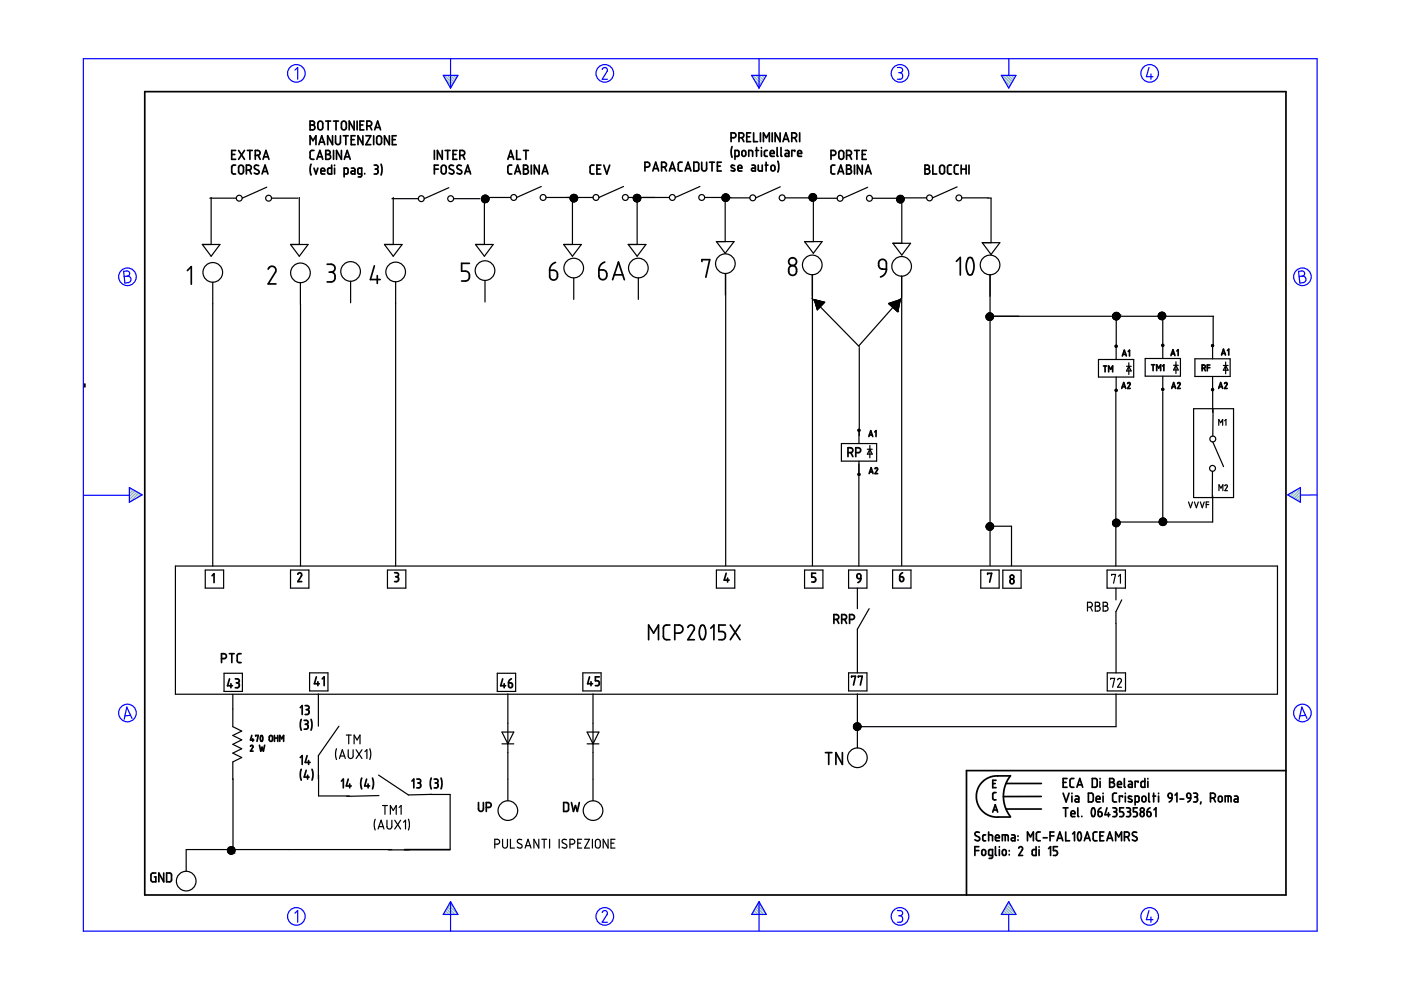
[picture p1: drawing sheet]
<svg xmlns="http://www.w3.org/2000/svg" width="297mm" height="210mm" viewBox="0 0 297 210" stroke-linecap="round" stroke-linejoin="round" font-family="sans-serif">
<g fill="none" stroke="#000" stroke-width=".25">
<path d="M56.6 39.7l-5.2 2.3M95.2 39.8l-5.3 2.3M114.8 39.5l-5.3 2.4M132.2 39.5l-5.2 2.4M148.4 39.5l-5.2 2.4M165.4 39.6l-5.2 2.4M184 39.7l-5.3 2.3M202.9 39.6l-5.2 2.4M42.9 51.8h3.7l-1.8 2.5zM44.5 42h5.6M44.8 41.9v9.9M45.1 59.8v60.2"/>
<path d="M57.6 42h5.6M61.6 51.8h3.7l-1.8 2.5zM63.5 41.9v9.9M63.7 59.9v60.1M74.3 59.6v4.6M81.5 51.8h3.8l-1.9 2.5zM83.1 42.1h5.6M83.4 41.9v9.9M83.9 59.7v60.3M96.2 42.1h5.6M100.8 51.8h3.8l-1.9 2.5zM102.3 41.9l-.2 .1"/>
<path d="M102.4 41.5l-.2 .2M102.5 41.9l-.4 .4M102.7 41.9h5.6M102.7 41.4l-.5 .5M102.7 41.9v9.9M102.7 41.9l.4-.5-.9 1.1 .6-.6M102.8 41.4l-.7 .7M102.8 59.5v4.5M102.9 41.4l-.5 .5M103 41.4l-.9 .8M103.2 41.9l-.9 .9M103.3 41.5l-.4 .4"/>
<path d="M103.3 41.5l-1.1 1.1M103.4 41.6l-.3 .3M103.4 41.6l-1.1 1.1M103.5 41.7l-.2 .2M103.5 42.6l-.2 .2M103.5 41.7l-1.1 1.1M103.6 41.8l-1.1 1.1M103.6 41.9l-1 1M103.6 42.5l-.4 .4M103.7 42.3l-.7 .7M103.7 42.1l-.9 .9M103.7 42l-1 .9"/>
<path d="M103.7 42.2l-.8 .8M115.8 41.9h9.9M119.5 51.8h3.8l-1.9 2.5zM121 41.9l-.1 .1M121.1 41.4v.1M121.2 41.9l-.3 .2M121.3 41.3l-.4 .4M121.4 41.9v9.9M121.5 41.9l-.6 .5M121.6 41.2l-.7 .7M121.6 58.9v4.6M121.7 41.9l-.7 .6"/>
<path d="M121.8 41.2l-.7 .7M121.8 41.2l-.9 1M121.9 41.9l-.8 .7M121.9 41.3l-.6 .6M122 41.3l-1.1 1M122.1 41.3l-.5 .6M122.1 41.9l-.8 .8M122.1 41.4l-1.1 1.1M122.2 41.4l-.4 .5M122.3 41.5l-1.2 1.1M122.3 41.9l-.9 .9M122.3 41.6l-.3 .3"/>
<path d="M122.3 41.6l-1.1 1.1M122.4 42.4l-.3 .3M122.4 41.7l-.2 .2M122.4 41.7l-1 1.1M122.4 41.8v.1M122.5 42.1l-.7 .7M122.5 42l-.9 .8M122.5 41.9l-1 .9M133.2 41.9h8.7M133.2 51.8h3.7l-1.8 2.5zM134.3 41.9v.1M134.6 41.9l-.3 .3"/>
<path d="M134.6 41.3l-.2 .3M134.8 41.9l-.5 .4M134.9 41.9l-.5 .5M135 41.2l-.7 .7M135.1 41.2l-.8 .9M135.2 41.2l-.7 .7M135.3 41.3l-1 1M135.3 58.9v4.6M135.4 41.3l-.7 .6M135.4 41.9l-.8 .8M135.4 41.3l-.5 .6M135.5 41.3l-1.1 1.2"/>
<path d="M135.6 41.4l-.5 .5v9.9M135.6 41.4l-1.1 1.2 .7-.7M135.7 41.5l-.4 .4M135.7 42.5l-.2 .2M135.7 41.6l-1.1 1.1M135.8 41.7l-.2 .2M135.8 41.7l-1.1 1M135.8 42.3l-.4 .5M135.8 41.9h.1M135.8 42.1l-.6 .7M135.8 41.9l-.9 .9M135.8 41.8l-.9 1"/>
<path d="M135.9 42l-.8 .8M149.4 41.9h5.6M151.9 51.2h3.7l-1.8 2.5zM153.2 41.9l-.1 .1M153.4 42h5.6M153.4 41.9l-.3 .3M153.4 41.3l-.2 .1M153.7 41.1l-.6 .6M153.7 41.9l-.5 .5M153.8 41.1l-.7 .7M153.8 41.3v9.9M153.8 58v4.5"/>
<path d="M153.9 58v61.9M153.9 41.1l-.8 .8M154 41.1l-.9 1M154.1 41.1l-.7 .8M154.1 41.2l-1 1M154.2 41.2l-1 1.1M154.3 41.2l-.7 .7M154.3 41.9l-.7 .8M154.4 41.3l-1.1 1.2 1.1-1.2M154.5 41.4l-.5 .5M154.5 42.4l-.2 .2M154.5 41.4l-1.1 1.2 .7-.7"/>
<path d="M154.6 41.9l-.9 .8M154.6 41.6l-.4 .3M154.6 42.2l-.4 .5M154.6 41.6l-1.1 1M154.6 41.7l-.1 .2M154.6 42l-.7 .7M154.6 41.8l-.9 .9M154.7 41.9l-.8 .8M166.5 42h5.6M170.6 51.2h3.7l-1.9 2.5zM171.9 42h5.6M171.9 41.9l-.3 .3"/>
<path d="M172 41.1l-.4 .4M172.1 41.9l-.4 .4M172.2 41.1l-.7 .6M172.2 58.3v4.5M172.3 58.3v61.6M172.3 41.1l-.8 .7M172.4 41.9l-.6 .6M172.4 41.1l-.8 .8M172.4 41.3v9.9M172.5 41.1l-1 .9M172.5 41.9l-.6 .6M172.6 41.1l-1 1"/>
<path d="M172.7 41.1l-.8 .8M172.7 41.9l-.7 .7M172.7 41.2l-.7 .7M172.8 41.2l-.7 .7M172.9 41.3l-1.2 1.1M172.9 41.3l-.6 .6M173 41.4l-.5 .5M173 41.4l-1.1 1.1M173 42.2l-.3 .4M173.1 41.5l-.4 .4M173.1 41.6l-1 1M173.1 42l-.6 .7"/>
<path d="M173.1 41.7l-.8 1M173.1 41.9l-.7 .8M173.1 41.7l-.9 1M185 42h5.6M189.3 51.6h3.8l-1.9 2.5zM190.4 41.9l-.3 .3M190.4 41.6l-.2 .2M190.6 41.9l-.5 .5M190.7 41.4l-.6 .7M190.8 41.9l-.7 .6M190.8 41.4l-.4 .5M190.9 42h5.5"/>
<path d="M191 41.4l-.5 .5M191 41.4l-.9 .9M191.1 41.9l-.9 .8M191.1 41.5l-.4 .4M191.2 58.5v4.6M191.2 58.5v61.4M191.2 41.6v10M191.2 41.5l-1 1M191.3 41.9l-.9 .9M191.3 41.5l-.4 .4M191.3 41.6l-1.1 1M191.4 41.6l-1.1 1.2"/>
<path d="M191.5 41.7l-.3 .2M191.5 41.9l-1 1M191.5 41.7l-.1 .2M191.6 42.7l-.3 .2M191.6 41.8l-1.2 1.1M191.6 41.9h.1M191.6 41.9l-1 1M191.6 42.5l-.4 .5M191.7 42l-1 1M191.7 42.3l-.7 .7M191.7 42.1l-.9 .9M191.7 42.2l-.8 .8"/>
<path d="M203.9 42h5.6M208.3 51.5h3.7l-1.9 2.5zM209.4 42h.7v9.5M209.9 58.3v61.6M172.1 63.2l10.1 10.3M172.7 63.5l2.2 .6-1.6 1.6zM172.7 63.5v.1M172.8 63.6h-.1M172.8 63.8h.1M172.8 64h.1M172.8 63.6l-.1 .2M172.9 63.9h.1"/>
<path d="M173 64.1l-.2 .1M173 63.6l-.2 .2M173 64.7h.1M173 64v.1M173 63.7l-.2 .2M173 63.6v.1M173.1 64.9h-.1M173.1 64.2l-.2 .2M173.1 64.8h.1M173.1 64.1v.1M173.1 63.6l-.1 .3M173.2 65h-.1"/>
<path d="M173.2 64.3l-.2 .2M173.2 63.7l-.4 .4M173.2 64.9h.1M173.2 64.2v.1M173.3 65.1l-.2 .1M173.3 64.4l-.2 .2M173.3 63.8l-.2 .2M173.3 63.7h.1M173.3 65h.1M173.3 64.3v.1M173.4 65.2l-.2 .2M173.4 64.5l-.2 .2"/>
<path d="M173.4 63.9l-.2 .2M173.4 63.7l-.5 .6M173.4 65.1v.1M173.4 64.5h.1M173.4 63.8h.1M173.5 63.8h.1M173.5 65.3l-.2 .2M173.5 64.6l-.2 .3M173.5 64l-.2 .2M173.6 65.2l-.1 .1M173.6 64.6h-.1M173.6 63.9h-.1"/>
<path d="M173.6 63.8l-.7 .7M173.6 64.7l-.2 .3M173.6 64.1l-.2 .2M173.7 63.8l-.1 .1M173.7 64.2h.1M173.7 65.2l-.4 .4M173.7 65l-.5 .5M173.7 63.9l-.7 .7M173.7 65.1l-.1 .1M173.7 64.9l-.2 .2M173.7 63.8h.1M173.7 64.4l-.1 .1"/>
<path d="M173.7 65.1h.1M173.8 63.8l-.1 .1M173.8 65h.1M173.8 64.3v.1M173.9 64.5l-.2 .2M173.9 63.9l-.2 .2M173.9 64.5h.1M174 63.9l-1 .9M174 64l-.5 .4M174 64.6l-.3 .3M174 64.6h.1M174 63.9h.1"/>
<path d="M174.1 64.7l-.2 .3M174.1 64.1l-.2 .2M174.1 64.7h.1M174.1 64v.1M174.2 63.9l-1.1 1.1M174.2 64.2l-.2 .2M174.2 64.1v.1M174.2 63.9v.1M174.3 64.3l-.2 .2M174.3 63.9l-1.2 1.2M174.4 64.2l-.1 .1M174.4 64.4l-.2 .2"/>
<path d="M174.4 64l-.1 .1M174.5 64.3v.1M174.5 64l-1.3 1.3M174.6 64l-.2 .2M174.7 64.2l-1 1M174.7 64l-1 1M174.7 64.1l-.2 .2M182.2 73.7v18.7M188.4 64.3l2.5-.8-.5 2.6zM188.5 64.3l-.1 .1M188.7 64.2l-.2 .3M188.7 64.3l-.1 .2"/>
<path d="M188.8 64.2v.1M188.8 64.2h.1M188.8 64.4l-.1 .2M188.9 64.3v.1M189 64.5l-.2 .2M189 64.1l-.4 .4M189 64.5h.1M189.1 64.6l-.2 .2M189.1 64.6h.1M189.2 64.7l-.2 .2M189.2 64.1l-.2 .2M189.3 65.1h.1"/>
<path d="M189.3 65l-.1 .1M189.3 64.9l-.2 .1M189.3 64.2l-.2 .2M189.3 64.9h.1M189.3 64.4l-.1 .1M189.4 64l-.7 .6M189.4 64.3v.1M189.4 65h.1M189.4 64.5l-.2 .2M189.4 65.2h.1M189.5 64.5h.1M189.5 65.1v.1"/>
<path d="M189.5 65.3h.1M189.5 64.6l-.2 .3M189.5 64l-.2 .2M189.6 65.2v.1M189.6 64.6h.1M189.7 65.4h-.1M189.7 64.7l-.3 .3M189.7 64.1l-.3 .2M189.7 63.9l-.9 .8M189.7 64v.1M189.7 65.3v.1M189.7 64.7h.1"/>
<path d="M189.8 65.5l-.1 .1M189.8 64.9l-.3 .2M189.8 64.2l-.3 .2M189.8 64.1v.1M189.8 65.4v.1M189.8 64.8h.1M189.9 65.6l-.1 .1M189.9 65l-.2 .2M189.9 64.3l-.2 .2M189.9 63.9l-.1 .1M189.9 65.6h.1M189.9 64.9h.1"/>
<path d="M189.9 64.2v.1M190 65.7l-.1 .1M190 65.1l-.2 .2M190 64.4l-.2 .2M190 63.8l-1 1.1M190 65.7h.1M190 65h.1M190 64.3v.1M190.1 65.8v.1M190.1 65.2l-.2 .2M190.1 64.5l-.2 .2M190.1 63.9l-.2 .2"/>
<path d="M190.2 63.8h-.1M190.2 65.8h-.1M190.2 65.1l-.1 .1M190.2 64.5h-.1M190.2 66h.1M190.2 63.8h.1M190.2 65.3l-.2 .2M190.2 64.6l-.2 .3M190.2 64l-.2 .2M190.3 65.9h-.1M190.3 65.2l-.1 .1M190.3 64.6h-.1"/>
<path d="M190.3 63.9h-.1M190.3 66.1h.1M190.3 65.4l-.2 .2M190.3 64.7l-.2 .3M190.3 64.1l-.2 .2M190.4 63.7l-1.3 1.3M190.4 66h.1M190.4 65.3v.1M190.4 64v.1M190.4 65.9l-.2 .1M190.4 65.5l-.2 .2M190.4 64.9l-.2 .2"/>
<path d="M190.4 64.2l-.2 .2M190.4 65.7l-.1 .1M190.5 65.6l-.4 .3M190.5 65.4v.1M190.5 64.1v.1M190.5 63.6v.1M190.5 63.7l-.2 .2M190.5 65.3l-.5 .5M190.5 65l-.2 .2M190.5 64.3l-.2 .2M190.5 65.2l-.1 .1M190.6 65l-.7 .7"/>
<path d="M190.6 64.9h.1M190.6 64.2v.1M190.6 64.7l-.8 .9M190.6 64.4l-.2 .3M190.6 63.8l-.2 .2M190.6 63.6l-1.3 1.4M190.7 64.6l-.2 .2M190.7 64.5l-1 1M190.7 64.3v.1M190.8 64.2l-1.3 1.2M190.8 63.9l-.3 .2M190.8 64.1l-.2 .1"/>
<path d="M190.8 63.9l-1.4 1.4M190.8 63.8h.1M190.8 63.5l-.1 .2M190.9 63.6l-1.6 1.6M191 63.3l-8.9 10M209.3 66.8l-.3 .2M209.6 66.4l-.4 .4M209.7 66.3l-.4 .5M209.8 67.1h47.5M209.9 66.3l-.9 .9M210.1 66.4l-1 1M210.1 66.8l-.9 .9"/>
<path d="M210.2 66.4l-1.1 1.1M210.2 66.4l-1 1.2M210.3 66.8l-1 1M210.3 66.5l-.2 .3M210.4 66.5l-1.1 1.2M210.5 66.6l-.2 .2M210.5 66.7l-1.1 1.1M210.5 67.5l-.3 .3M210.5 66.8l-1 1.1M210.6 66.8l-1.1 1.1M210.6 67.4l-.5 .5M210.6 66.9l-1 1"/>
<path d="M210.6 67.2l-.7 .7M210.6 67l-.9 .9M210.7 67.1l-.9 .8M232.9 76.2h7.5v3.7h-7.5zM236 67.4h.1M236 67l-.1 .1M236 67.1l-.1 .1M236 66.8h.1M236.2 66.8l-.2 .2M236.4 66.3l-.4 .4M236.5 66.3l-.6 .5M236.6 73.4v2.8"/>
<path d="M236.6 79.9v2.9M236.7 67.1v6.2M236.7 66.2l-.8 .8M236.7 66.8l-.7 .7M236.7 66.2l-.5 .6M236.8 66.8l.4-.4-1.1 1.1M236.9 66.3l-.6 .5M236.9 66.8l-.8 .8M236.9 66.3l-1 1M237 66.3l-1 1.1M237.1 66.3l-.5 .5M237.3 66.8l-1 .9"/>
<path d="M237.3 66.5l-1.1 1.1M237.3 66.5l-1.1 1.2M237.4 66.6l-.2 .2M237.4 66.7l-1.1 1.1M237.4 67.4l-.4 .4M237.4 66.8h.1M237.4 66.8l-.9 1M237.5 66.9l-1 .9M237.5 67.2l-.6 .6M237.5 67.1l-.8 .7M237.5 67l-.9 .8M238.8 77.7h1"/>
<path d="M239.3 76.9v2.5M239.3 77.7l.5 1h-1zM242.8 76h7.5v3.8h-7.5zM245.8 66.8l-.2 .2M246 66.3l-.3 .3M246.1 66.2l-.5 .5M246.3 66.2l-.7 .8M246.4 66.2l-.7 .6M246.5 66.2l-.9 .9M246.5 67.3v8.7M246.5 79.8v2.7M246.5 66.2l-.9 1"/>
<path d="M246.7 66.3l-1.1 1M246.7 66.3l-1.1 1.1M246.8 66.3l-1.1 1.2M246.8 66.4l-1.1 1.1M246.9 66.8l-.9 .9M246.9 66.4l-1.1 1.2M247 66.5l-1.1 1.1M247 67.5l-.1 .1M247 66.5l-1.1 1.2M247.1 66.6l-.3 .2M247.1 66.7l-.1 .1M247.1 67.2l-.5 .6"/>
<path d="M247.1 66.7l-1 1.1 1-1M247.1 67.1l-.6 .7M247.1 66.9l-.8 .9M247.2 67l-.9 .8M248.8 77.4h1M249.3 76.7v2.5M249.3 77.4l.5 1h-1zM253.3 76.1h7.5v3.7h-7.5zM257.1 73.3v2.8M257.1 79.8v2.8M257.2 67.1v6.2M259.4 77.5h1"/>
<path d="M259.9 76.8v2.4M259.9 77.5l.5 1h-1zM178.4 94h7.5v3.8h-7.5zM182.1 98.4v21.6M182.1 91.2v2.8M182.1 97.8v2.8M183.9 95.2h1M184.4 94.5v2.6M184.4 95.2l.5 1.1h-1zM236.6 82.6v37.4M246.5 83v27.7M253.1 86.7h8.4v18.8h-8.4z"/>
<path d="M257.1 99.9l-.1 5.6M257.1 82.2v5.2M257.1 93.7l2.3 5.2M257.2 86.8l-.1 5.7M258.4 90.2v-1.3l.4 .7 .4-.7v1.3M259.7 89.2l.2-.3v1.3M209.6 110.9l-.5 .5M209.6 112.4l1.1-1-1 1M209.7 110.8l-.6 .7M209.9 111.6h4.6v8.4M209.9 110.8l-.8 .8M210 110.8l-.9 .9"/>
<path d="M210.1 110.9l-1 1M210.2 110.9l-1.1 1.1M210.3 110.9l-1.1 1.1M210.4 111l-1.2 1.1M210.4 111l-1.1 1.2M210.5 111.1l-1.2 1.1M210.5 111.1l-1.1 1.2M210.6 111.2l-1.1 1.1M210.6 111.3l-1.1 1.1M210.6 111.9l-.4 .5M210.7 111.8l-.6 .6M210.7 111.7l-.8 .7"/>
<path d="M210.7 111.6l-.9 .8M236 111h-.1M236 110.5l-.1 .1M236.3 110.1l-.3 .5M236.4 110.4l-.5 .5M236.5 110.1l-.6 .6M236.6 110.4l.3-.3-.9 .9M236.6 110.1l-.7 .7M236.7 110.4l-.8 .7M236.7 110.1l-.3 .3M236.8 110.4l-.9 .8M237 110.2l-.2 .2"/>
<path d="M237.1 110.2l-1.1 1.1M237.1 110.4l-1 1M237.2 110.2l-.2 .2M237.2 110.3l-1.1 1.1M237.3 110.4l-1.1 1.1M237.3 110.3l-.1 .1M237.4 110.5l-1.1 1.1M237.4 111.1l-.4 .5M237.4 110.6l-1 1M237.5 110.7l-1 1M237.5 111l-.6 .7M237.5 110.9l-.8 .8"/>
<path d="M237.5 110.8l-.9 .9M245.9 110.4l-.1 .2M246.1 110l-.2 .2M246.2 110.4l-.4 .4M246.3 109.9l-.5 .4M246.4 110.4l-.6 .5M246.4 109.8l-.5 .6M246.5 109.8l-.8 .8M246.7 109.8l-.6 .6M246.7 109.8l-.9 1M246.8 109.9l-.5 .5M246.9 110.4l-.9 .8"/>
<path d="M246.9 109.9l-1.1 1.1M247 109.9l-.4 .5M247 110l-1.1 1.1M247.1 110l-1.1 1.2M247.1 110.1l-.3 .3M247.2 110.2l-1.1 1.1M247.2 111.1l-.2 .2M247.2 110.2l-1 1.1M247.3 110.3l-.1 .1M247.3 110.4l-1 1M247.3 110.8l-.6 .6M247.4 110.6l-.9 .8"/>
<path d="M247.4 110.7l-.7 .7M247.4 110.5l-1 .9M252 106.4l.4 1.3 .4-1.3M253.2 106.4l.5 1.3 .4-1.3M254.5 106.4l.4 1.3 .4-1.3M255.7 107h.6M256.3 106.4h-.6v1.3M257.1 105.1v5.6h-20.6M258.4 104v-1.2l.5 .7 .4-.7v1.2M259.7 103a.28 .28 0 0 1 .4-.2 .28 .28 0 0 1 .1 .4l-.5 .8h.5M43.5 120.9h3.9v3.8h-3.9zM61.6 120.9h3.9v3.8h-3.9z"/>
<path d="M82.1 120.9h3.9v3.8h-3.9zM151.9 120.9h3.9v3.8h-3.9zM170.6 120.9h3.9v3.8h-3.9zM179.9 120.9h3.9v3.8h-3.9zM181.8 124.7v4.4M184.3 129.1l-2.5 4.3v9.3M189.3 120.9h3.8v3.8h-3.8zM207.9 120.9h3.9v3.8h-3.9zM212.6 120.9h3.9v3.8h-3.9zM230.6 128.7h.6l.3-.2 .1-.4-.2-.3-.8-.1v1.9M231.2 128.7l.4 .9M232.2 127.7h.6l.4 .3-.1 .3-.4 .2 .3 .1 .3 .3-.1 .4-.3 .2-.7 .1z"/>
<path d="M232.2 128.5h.5M233.9 127.7h.7l.2 .3-.1 .4-.3 .1 .4 .2 .1 .3v.3l-.3 .2-.7 .1zM233.9 128.5h.5M234.7 120.9h3.9v3.8h-3.9zM235.7 122v-.2h.8l-.4 1.9M236.6 124.7v2.5M237.1 122.2l.5-.4v1.9M237.8 127.2l-1.2 2.5v13M47.5 142.7h3.9v3.9h-3.9zM49.4 147.2v6.9l1.8 .9-1.8 .9 1.8 1-1.8 .9 1.8 .9-1.8 1 1.8 .9-1.8 .9v3.8M65.6 142.7h3.9v3.8h-3.9zM67.5 147.1v6.9"/>
<path d="M71.4 158.7l-.3 .9 .3 1.4M71.9 154l-4.4 6.2v5M73.4 155.9h1.1M73.8 159v1.3l.5 .5 .3-.1 .2-.2 .1-1.5M73.9 155.9v1.8M75.1 157.7v-1.8l.6 1 .6-1v1.8M75.5 159l1.3 1.8M76.8 159l-1.3 1.8M77.4 159.4l.4-.4v1.8M78.4 158.7l.2 1-.2 1.3M105.4 142.7h3.9v3.9h-3.9zM106.4 155.2h2.5l-1.2 2.5z"/>
<path d="M106.4 157.7h2.5M107.7 147.1v22.7M123.6 142.7h3.8v3.8h-3.8zM124.5 155.2h2.5l-1.3 2.5zM124.5 157.7h2.5M125.7 147.1v22.7M179.9 142.7h3.9v3.8h-3.9zM181.3 153.4l-.2 .2M181.5 153.3l-.5 .5M181.5 154l-.5 .4M181.6 154l-.5 .5M181.7 153.3l-.7 .7"/>
<path d="M181.7 154l-.6 .6M181.7 153.2l-.7 .9M181.8 147.1v11.5M181.8 154.1h54.9M181.9 153.3l-.7 .7M181.9 153.3l-.9 1 .2-.3M182.1 153.3l-.7 .7M182.1 153.3l-1.1 1.1M182.2 153.4l-.6 .6M182.3 153.5l-1.1 1.1M182.4 153.5l-1.2 1.2M182.4 154l-.9 .8"/>
<path d="M182.4 154.6l-.2 .1M182.4 153.6l-1.1 1.1M182.4 153.6l-1 1.2M182.5 153.8l-1 1M182.5 154.3l-.6 .5M182.5 153.8l-.1 .2M182.5 154l-.8 .9M182.5 154.2l-.6 .7M182.5 153.9l-.9 1M234.8 142.7h3.8v3.8h-3.8zM235.5 144v-.2h.8l-.4 1.9M236.6 147.1v6.9"/>
<path d="M236.9 144.1l.4-.3 .4 .3v.3l-.8 1.3h.9M270.8 147.1v-27.1h-233.6v27.2h233.6M48.6 179.6l-.3 .3M48.9 179.5l-.7 .6M49 179.5l-.8 .7M49.1 179.5l-.9 .9M49.1 179.7l-.8 .9M49.2 179.5l-.1 .1M49.3 179.6l-1 1M49.4 179.6l-.3 .2M49.4 165.1v15.1M49.4 179.6l-1.1 1.1"/>
<path d="M49.5 179.7l-1.1 1.1M49.6 179.7l-1.1 1.2 .6-.8M49.7 179.8l-1.1 1.2 .5-.6M49.7 179.9l-.6 .6M49.8 180l-1.1 1.1M67.5 164.3v4.5h6.6M72 160.8l.6-1.8 .6 1.8M72.1 160.3h.9M79.5 173.7l-.2 .9 .2 1.4M80.2 175.8l.6-1.9 .6 1.9M80.3 164.3l6.3 4.3 5-.2M80.3 168.7l-6.8 .1"/>
<path d="M80.3 175.3h.9M81.1 170.8h1M81.6 170.8v1.9M82 173.9v1.5l.5 .4 .3-.1 .3-.3v-1.5M82.8 172.7v-1.9l.6 1 .6-1v1.9M83.7 173.9l1.2 1.9M84.6 171.2l.4-.4v1.9M84.9 173.9l-1.2 1.9M85.6 174.3l.4-.4v1.9M86.6 173.7l.2 .8-.2 1.5M91.3 168.4h4.1v11.6M104.9 179l.9-.1 .1-.4-.1-.3-.3-.3h-.6v1.9"/>
<path d="M106.6 177.9v1.4l.3 .5h.4l.3-.3v-1.6M108.2 177.9v1.9h.9M110.6 178.1l-.6-.1-.3 .4 .1 .3 .8 .4 .1 .5-.3 .2-.7-.2M111.3 179.8l.7-1.9 .6 1.9M111.5 179.3h.9M114.2 177.9v1.9l-1-1.9v1.9M114.9 177.9h1M115.4 177.9v1.9M116.5 177.9v1.9M118.6 177.9v1.9M120.1 178.1l-.6-.1-.3 .4 .1 .3 .8 .4v.6l-.5 .1-.4-.2M120.8 179l.9-.1 .2-.4-.1-.3-.4-.3h-.6v1.9"/>
<path d="M122.5 178.8h.6M123.3 177.9h-.8v1.9h.8M124 177.9h1l-1 1.9h1M125.6 177.9v1.9M126.3 178.1l.5-.2 .4 .4 .1 1.2-.4 .3-.5-.1-.2-.3zM128.9 177.9v1.9l-1-1.9v1.9M129.5 178.8h.7M130.4 177.9h-.9v1.9h.9M39.5 180.1h43.6M39.5 180.2v4.5M49.1 180.9l-.2 .2M49.1 180.6l-.4 .4"/>
<path d="M49.6 180.9h.1M49.8 180.6l-.4 .4M49.8 180.1l-1 1M49.8 180.4l-.7 .7M49.8 180.3l-.8 .8M49.8 180.2l-.7 .7M82.3 180.2h4.4"/>
<circle cx="45.1" cy="57.8" r="2.08"/>
<circle cx="50.7" cy="42" r=".62"/>
<circle cx="56.9" cy="42" r=".62"/>
<circle cx="63.7" cy="57.9" r="2.08"/>
<circle cx="74.3" cy="57.6" r="2.08"/>
<circle cx="83.9" cy="57.7" r="2.08"/>
<circle cx="89.3" cy="42.1" r=".62"/>
<circle cx="95.5" cy="42.1" r=".62"/>
<circle cx="102.8" cy="57.4" r="2.08"/>
<circle cx="102.9" cy="42.2" r=".8"/>
<circle cx="108.9" cy="41.9" r=".62"/>
<circle cx="115.1" cy="41.9" r=".62"/>
<circle cx="121.6" cy="56.8" r="2.08"/>
<circle cx="121.7" cy="42" r=".8"/>
<circle cx="126.4" cy="41.9" r=".62"/>
<circle cx="132.6" cy="41.9" r=".62"/>
<circle cx="135.1" cy="42" r=".8"/>
<circle cx="135.3" cy="56.8" r="2.08"/>
<circle cx="142.6" cy="41.9" r=".62"/>
<circle cx="148.8" cy="41.9" r=".62"/>
<circle cx="153.8" cy="55.9" r="2.08"/>
<circle cx="153.9" cy="41.9" r=".8"/>
<circle cx="159.6" cy="41.9" r=".62"/>
<circle cx="165.8" cy="41.9" r=".62"/>
<circle cx="172.2" cy="56.2" r="2.08"/>
<circle cx="172.3" cy="41.9" r=".8"/>
<circle cx="178.1" cy="42" r=".62"/>
<circle cx="184.3" cy="42" r=".62"/>
<circle cx="190.9" cy="42.2" r=".8"/>
<circle cx="191.2" cy="56.5" r="2.08"/>
<circle cx="197.1" cy="42" r=".62"/>
<circle cx="203.3" cy="42" r=".62"/>
<circle cx="209.9" cy="56.2" r="2.08"/>
<circle cx="209.8" cy="67.1" r=".8"/>
<circle cx="236.7" cy="67" r=".8"/>
<circle cx="246.4" cy="67" r=".8"/>
<circle cx="257.1" cy="99.3" r=".62"/>
<circle cx="257.1" cy="93.1" r=".62"/>
<circle cx="209.9" cy="111.6" r=".8"/>
<circle cx="236.7" cy="110.9" r=".8"/>
<circle cx="246.6" cy="110.6" r=".8"/>
<circle cx="181.7" cy="154.1" r=".8"/>
<circle cx="107.7" cy="171.9" r="2.08"/>
<circle cx="125.7" cy="171.9" r="2.08"/>
<circle cx="181.8" cy="160.7" r="2.08"/>
<circle cx="39.5" cy="186.8" r="2.08"/>
<circle cx="49" cy="180.3" r=".8"/>
</g>
<g fill="none" stroke="#6c9" stroke-width=".25">
<path d="M94.2 16l1.8 1.8M94.5 16.8l1.3 1.4M94.8 16l1.5 1.4M95.3 18.3l.3 .3M95.5 16l1 1M96.1 16l.6 .6M96.7 16l.3 .2M159.6 16l1.8 1.8M159.9 16.8l1.3 1.4M160.3 16l1.4 1.4M160.7 18.3l.3 .3M160.9 16l1 1"/>
<path d="M161.5 16l.6 .6M162.1 16l.2 .2M212.6 16l1.8 1.8M212.8 16.8l1.3 1.4M213.2 16l1.4 1.4M213.7 18.3l.2 .3M213.8 16l1 1M214.4 16l.7 .6M215.1 16l.2 .2M27.5 103.4h-.1M27.9 103.6l-.5 .4M28.3 103.8l-.9 .9"/>
<path d="M28.7 104.1l-1.3 1.2M29 104.3l-1.6 1.6M29.4 104.5l-1.8 1.9M29.8 104.8l-.8 .8M273.4 104.7l-.3 .3M274.9 103.9l-1.4 1.3M275.7 103.6l-1.8 1.9M275.7 106.1l-.2 .3M275.7 105.5l-.6 .6M275.7 104.9l-1 1M275.7 104.2l-1.4 1.5M94 193.8v.1"/>
<path d="M94.2 193.5l.4 .4M94.4 193.1l.9 .8M94.7 192.7l1.2 1.2M94.9 192.3l1.6 1.6M95.1 191.9l1.9 1.9M95.4 191.5l.8 .8M159.4 193.8v.1M159.6 193.5l.4 .4M159.9 193.1l.8 .8M160.1 192.7l1.2 1.2M160.3 192.3l1.6 1.6M160.5 191.9l1.9 1.9"/>
<path d="M160.8 191.5l.8 .8M212.3 193.8v.1M212.6 193.5l.4 .4M212.8 193.1l.8 .8M213 192.7l1.2 1.2M213.2 192.3l1.6 1.6M213.5 191.9l1.8 1.9M213.7 191.5l.8 .8"/>
</g>
<g fill="none" stroke="#000" stroke-width=".36">
<path d="M30.7 19.4h241.9v170.4h-241.9zM49.1 32.7h.7M50 35h-.6l-.3 .4 .1 1.3 .2 .2h.6M50 31.9h-.9v1.9h.9M50.6 31.9l1.2 1.9M50.8 35.1l.4-.1 .4 .4v1l-.3 .5-.5-.1-.2-.3v-1.1zM51.8 31.9l-1.2 1.9M52.2 36.1l.9-.2 .2-.5-.2-.3-.9-.1v1.9M52.5 31.9h1M52.9 36l.4 .9M53 31.9v1.9M54.1 32.9l.9-.1 .2-.4-.1-.3-.3-.2h-.7v1.9"/>
<path d="M54.7 32.9l.5 .9M54.8 35.1l-.6-.1-.3 .5 1 .7v.5l-.3 .2-.7-.2M55.6 36.9l.6-1.9 .6 1.9M55.7 36.4h.9M55.8 33.8l.6-1.9 .6 1.9M55.9 33.3h1M65.7 25.7h.6l.4 .3-.1 .4-.3 .1 .3 .1 .2 .3-.3 .6h-.8zM65.7 26.5h.6M65.7 30.7v-1.9l.7 1 .6-1v1.9M66 34.8l-.3 .9 .3 1.4M66.6 31.9h-.6l-.3 .3 .1 1.4 .2 .1 .6 .1M66.6 35.6l.4 1.3 .4-1.3"/>
<path d="M67.2 33.8l.6-1.9 .6 1.9M67.4 33.3h.9M67.5 25.8l.6-.1 .3 .4v1l-.3 .4h-.3l-.4-.3v-1.1zM67.6 30.7l.6-1.9 .7 1.9M67.8 30.1h.9M68 36.3h.9l-.2-.5-.3-.2-.3 .2-.1 .9 .2 .2h.7M69.1 31.9h.6l.3 .3-.1 .4-.3 .1 .3 .2 .2 .3-.1 .3-.2 .2-.7 .1zM69.1 32.7h.5M69.1 25.7h1M69.6 25.7v1.8M70.3 35v1.9h-.7l-.1-.3v-.8l.8-.2M70.5 28.8v1.9l-1-1.9v1.9"/>
<path d="M70.7 25.7h1.1M70.7 31.9v1.9M70.9 35v.1M70.9 35.6v1.3M71.1 28.8l.1 1.5 .4 .4 .6-.4v-1.5M71.2 25.7v1.8M72.4 31.9v1.9l-1-1.9v1.9M72.5 25.9l.5-.2 .4 .3v1.2l-.3 .3h-.5l-.2-.3zM72.8 28.8h1M73 36.9l.7-.1 .1-.9-.1-.2-.7-.1v1.9M73 33.8l.6-1.9 .7 1.9M73.2 33.3h.9"/>
<path d="M73.3 28.8v1.9M74.5 29.6h.6M74.5 35.6h.5l.2 .4v.9h-.5a.32 .32 0 0 1-.3-.3 .32 .32 0 0 1 .3-.3h.5M75.1 25.7v1.8l-1.1-1.8v1.8M75.3 28.8h-.8v1.9h.8M75.7 25.7v1.8M76.3 26.5h.6M76.7 36.9l-.8-.2 .1-1 .7-.1v1.7l-.2 .2h-.5M76.9 28.8v1.9l-1-1.9v1.9M77.2 25.7h-.9v1.8h.9M77.3 36.8v.1M77.6 28.8h1l-1 1.9h1"/>
<path d="M77.8 26.7l.9-.1 .1-.4-.1-.3-.3-.2h-.6v1.8M78.4 26.7l.4 .8M79.2 28.8v1.9M79.3 35h.6l.3 .3-.1 .4-.3 .2M79.4 27.5l.7-1.8 .6 1.8M79.5 35.9h.3M79.6 27h.9M79.8 35.9l.4 .2-.1 .6-.2 .2h-.6M80 29l.4-.2 .5 .3v1.1l-.3 .4h-.5l-.2-.3zM80.8 34.8l.2 1-.2 1.3M82.5 28.8v1.9l-1-1.9v1.9M83.2 29.6h.6"/>
<path d="M84 28.8h-.8v1.9h.8M92.1 35.9h.8M92.1 31.9v1.9M92.9 35h-.8v1.9M93.7 35.2l.5-.2 .4 .4v1.1l-.4 .4h-.3l-.3-.4zM93.8 31.9v1.9l-1.1-1.9v1.9M94.4 31.9h1M94.9 31.9v1.9M96.1 32.7h.6M96.2 35.1l-.7-.1-.2 .2-.1 .3 .9 .7 .1 .5-.3 .2-.7-.2M96.9 31.9h-.8v1.9h.8M97.5 32.9l.9-.1 .1-.2-.1-.5-.2-.2h-.7v1.9"/>
<path d="M97.8 35.1l-.6-.1-.3 .5 .1 .3 .8 .4 .1 .5-.4 .2-.6-.2M98.1 32.9l.4 .9M98.5 36.9l.7-1.9 .6 1.9M98.7 36.4h.9M107.7 33.8l.6-1.9 .6 1.9M107.8 33.3h1M108.5 35h-.5l-.3 .4v1.3l.2 .2h.6M109.1 36.9l.6-1.9 .7 1.9M109.3 36.4h.9M109.5 31.9v1.9h.9M111 35h.6l.3 .3-.1 .4-.3 .2h.3l.2 .4-.1 .4-.2 .2h-.7zM111 31.9h1"/>
<path d="M111 35.9h.5M111.5 31.9v1.9M112.6 35v1.9M114.3 35v1.9l-1-1.9v1.9M114.9 36.9l.7-1.9 .6 1.9M115.1 36.4h.9M125.9 35h-.5l-.3 .3 .1 1.4 .2 .2h.5M126.6 35.9h.6M127.4 35h-.8v1.9h.8M128 35l.7 1.9 .6-1.9M136.7 35.4l.9-.1 .2-.3-.2-.5-.9-.1v1.9M138.4 36.3l.6-1.9 .6 1.9"/>
<path d="M138.6 35.8h.9M140.3 35.4h.6l.3-.2 .1-.4-.2-.3-.8-.1v1.9M140.9 35.4l.4 .9M141.9 36.3l.7-1.9 .6 1.9M142.1 35.8h.9M144.6 34.4h-.5l-.3 .3v1.3l.3 .3h.5M145.2 36.3l.7-1.9 .6 1.9M145.4 35.8h.9M147.1 34.4h.8l.2 .3v1.2l-.2 .3-.8 .1zM148.8 34.4v1.4l.4 .5 .3-.1 .3-.3v-1.5M150.4 34.4h1.1M151 34.4v1.9"/>
<path d="M152.1 35.2h.6M152.9 34.4h-.8v1.9h.8M155 29.2h.6l.3-.2 .1-.4-.2-.3-.8-.1v1.8M155.2 31.1l-.2 .9 .2 1.4M155.7 35.1l-.3-.1a.27 .27 0 0 0-.4 .1 .27 .27 0 0 0 .2 .4l.5 .3a.33 .33 0 0 1 0 .5 .33 .33 0 0 1-.5-.1h-.2M155.8 33.1h.6l.3-.1v-.8l-.2-.3h-.7v1.9M156.5 35.6h.8l-.2-.5-.3-.1-.3 .2v.8l.2 .3h.6M156.7 29.2l.8-.1 .2-.4-.1-.4-.3-.1h-.6v1.8M157.3 29.2l.4 .8M157.4 32l.3-.1 .4 .3v.7l-.3 .2h-.3l-.2-.3zM158.3 29h.6M158.7 33.1v-1.2l.8 .1 .1 1.1"/>
<path d="M159.2 28.2h-.9v1.8h.9M159.4 35h.5l.2 .3v1h-.5a.31 .31 0 0 1-.3-.3 .31 .31 0 0 1 .3-.4h.5M159.8 28.2v1.8h.8M160.2 31.9h.6M160.4 31.3v1.8M160.8 35v1l.2 .3h.6v-1.3M161.2 28.2v1.8M161.4 31.3v.1M161.4 31.9v1.2M161.9 30v-1.8l.6 1 .6-1v1.8M162.2 35h.6M162.4 34.4v1.9"/>
<path d="M162.7 31.9h-.5l-.1 .2v.9l.6 .1M163.3 32.5h.8l-.1-.5-.3-.1-.3 .1-.1 .9 .2 .2h.6M163.6 35.1h.5l.2 .2v.7l-.3 .3-.5-.3zM163.7 28.2v1.8M164.8 31.3v1.7l.2 .1M164.9 34.2l.2 .8-.2 1.5M165.4 28.2v1.8l-1.1-1.8v1.8M165.6 31.3v1.6l.2 .2M166 30l.6-1.8 .7 1.8M166.2 29.5h.9M166.5 31.9h.5l.3 .3v.9h-.6a.31 .31 0 0 1-.3-.3 .31 .31 0 0 1 .3-.3h.6M167.9 29.2l.8-.1 .2-.3-.1-.4-.3-.2h-.6v1.8"/>
<path d="M168.5 29.2l.4 .8M168.5 32.1v-.2h-.6v1.2M169.1 32.5h.8l-.1-.5-.3-.1-.3 .2-.1 .8 .2 .2h.6M169.5 28.2v1.8M176.2 32.9l.9-.1 .1-.4-.1-.3-.3-.2h-.6v1.9M177 35h-.5l-.3 .3v1.4l.2 .2h.6M177.6 36.9l.7-1.9 .6 1.9M177.8 36.4h.9M178 32l.5-.1 .4 .4v1.1l-.4 .4-.4-.1-.2-.3-.1-1zM179.5 32.9l.9-.1 .2-.4-.2-.3-.2-.2h-.7v1.9M179.5 35h.6l.3 .3v.4l-.4 .2 .4 .1 .1 .3v.3l-.3 .3h-.7zM179.5 35.9h.5"/>
<path d="M180.1 32.9l.5 .9M181.2 31.9h1M181.2 35v1.9M181.7 31.9v1.9M182.8 32.7h.7M182.8 35v1.9l-1-1.9v1.9M183.5 36.9l.6-1.9 .6 1.9M183.6 36.4h.9M183.7 31.9h-.9v1.9h.9M196.1 35h.6l.3 .3-.1 .4-.3 .2h.3l.2 .4v.3l-.3 .3h-.7zM196.1 35.9h.5M197.8 35v1.9h.8"/>
<path d="M199.3 35.2l.6-.2 .4 .4v1.1l-.4 .4h-.4l-.2-.3-.1-1.1zM201.7 35h-.5l-.3 .3v1.4l.3 .2h.5M203.2 35h-.6l-.3 .4 .1 1.3 .2 .2h.6M203.8 35.9h1M203.8 35v1.9M204.8 35v1.9M205.4 35v1.9M39.7 57.4l.9-.9v3.8M56.9 57.1l.2-.5 .7-.1 .5 .2 .2 .5-.1 .5-1.5 2.5h1.6M69.4 56h1l.5 .4 .1 .4v.4l-.3 .4-.5 .1M69.8 57.7h.4M70.2 57.7l.5 .2 .3 .3v1l-.6 .6h-1"/>
<path d="M79.4 56.4l-.9 2.9h2.1M80 58.4v1.7M99.5 55.8h-1.6v1.7l1.1 .1 .5 .6v.7l-.2 .5-.4 .2h-1M116.5 57.3h1l.5 .3 .2 1.1-.3 .5-.7 .2-.5-.3-.2-.4zM117.8 55.6l-.9 .7-.4 1M127 57.2h.9l.6 .4 .2 .9-.4 .7-.6 .1-.6-.4zM128.2 55.6l-.4 .2-.5 .5-.3 .9M129.9 59.3l1.2-3.7 1.3 3.7M130.2 58.3h1.8M148.8 55.5v-.4h1.7l-.9 3.7M167.4 56.6l.7-.3 .7 .4 .1 .9-.3 .6-.7 .2-.5-.4-.2-1zM186.6 55.2l.6-.2 .5 .3 .2 .4v1.4l-1-.1-.4-.2-.2-.5v-.7z"/>
<path d="M187.9 57.1l-.3 1-.9 .6M202.8 55.4l.8-.8v3.7M205.3 54.8l.3-.2 .5 .2 .4 1.3-.1 1.4-.3 .6-.3 .2-.5-.2-.4-1.1v-1.1zM234 77.6h.7M234.3 77.6v1.2M235.1 78.8v-1.2l.4 .7 .4-.7v1.2M238 75.5l.4-1.2 .4 1.2M238.1 75.1h.6M239.2 74.5l.3-.2v1.2M244.1 77.3h.7M244.5 77.3v1.3M245.2 78.6v-1.3l.5 .7 .4-.7v1.3"/>
<path d="M246.5 77.6l.3-.3v1.3M248.3 75.4l.4-1.3 .4 1.3M248.4 75h.6M249.5 74.4l.3-.3v1.3M254.9 78.1l.5-.1a.35 .35 0 0 0 .1-.4 .35 .35 0 0 0-.3-.2h-.3v1.2M255.3 78.1l.3 .5M256 78h.5M256.5 77.4h-.5v1.2M259 75.3l.4-1.3 .4 1.3M259.1 74.9h.6M260.2 74.3l.3-.3v1.3M18 81.4v.6"/>
<path d="M179.8 96l.9-.2 .1-.3-.1-.4-.9-.2v1.9M180.4 96l.4 .8M181.4 96l1-.2 .1-.3-.1-.4-.3-.1-.7-.1v1.9M184.2 92.6l.4-1.3 .4 1.3M184.3 92.2h.6M185.5 91.6l.2-.3v1.3M185.5 99.4a.28 .28 0 0 1 .4-.2 .28 .28 0 0 1 .1 .4l-.5 .8h.6M237.8 82.4l.5-1.3 .4 1.3M238 82h.5M239.1 81.3a.28 .28 0 0 1 .3-.2 .28 .28 0 0 1 .2 .4l-.5 .9h.5M248.4 82.4l.4-1.3 .5 1.3M248.5 82h.6"/>
<path d="M249.7 81.3a.27 .27 0 0 1 .3-.2 .27 .27 0 0 1 .2 .4l-.5 .9h.5M258.4 82.4l.4-1.3 .4 1.3M258.5 82h.6M259.6 81.3a.28 .28 0 0 1 .4-.2 .28 .28 0 0 1 .2 .4l-.6 .9h.6M184.3 100.4l.4-1.2 .4 1.2M184.4 100.1h.6M45 122.1l.4-.5v1.9M47 139.6l.8-.1 .2-.3-.1-.5-.9-.1v1.9M48.6 138.6h1.1M49.1 138.6v1.9M51.1 138.6h-.5l-.3 .3v1.4l.2 .1 .6 .1M63.1 121.8l.4-.4 .4 .3v.3l-.8 1.3h.9"/>
<path d="M83.7 121.4l.5 .1 .3 .2-.1 .4-.3 .2M83.9 122.3h.2M84.1 122.3l.4 .2v.5l-.3 .3h-.5M137.5 135.6v-3.1l1.1 1.7 1-1.7v3.1M142 132.5h-.9l-.4 .6v2.2l.4 .3h.9M143.1 134.2h1l.5-.3 .2-.6-.3-.6-.4-.2h-1v3.1M145.8 133l.6-.5h.3l.4 .3 .1 .7-1.4 2.1h1.4M148.6 132.7l.2-.2 .5 .2 .3 1-.1 1.3-.2 .5-.3 .1-.4-.1-.3-1v-1.1zM150.7 133.2l.7-.7v3.1M153.8 132.5h-1.4v1.4l1.1 .1 .3 .5v.7l-.3 .3-1.1 .1M154 121.5l-.5 1.5h1.1M154.3 122.6v.8"/>
<path d="M154.8 132.5l2.1 3.1M156.9 132.5l-2.1 3.1M172.9 121.5h-.8v.9h.6l.2 .3-.1 .6-.7 .1M176.8 131.3l.9-.1 .1-.3-.1-.4-.9-.2v1.9M177.4 131.3l.4 .9M178.5 131.3l.9-.1 .1-.2-.1-.5-.4-.2h-.5v1.9M179.1 131.3l.4 .9M180.1 131.3l.9-.1 .2-.3-.2-.4-.9-.2v1.9M181.8 121.8l.4-.2 .2 .2 .1 .9h-.5l-.2-.2zM182.5 122.7l-.1 .4-.5 .4M190.8 122.3h.5l.3 .2v.5l-.2 .3h-.3l-.3-.2zM191.4 121.4l-.5 .4-.1 .5"/>
<path d="M209.4 121.8v-.2h.8l-.4 1.8M214.2 122.9l.4-.2 .3 .3 .1 .4-.2 .3-.3 .1-.3-.1zM48.7 143.9l-.5 1.5h1.1M49 145v.8M49.9 143.9l.5 .1 .3 .2v.3l-.4 .3M50.1 144.8h.2M50.3 144.8l.4 .2v.5l-.3 .3h-.5M53.1 158.2a.28 .28 0 0 1 .4-.2 .28 .28 0 0 1 .1 .4l-.5 .9h.6M53.4 155.9l-.3 1h.7M53.6 156.6v.6M54.2 156.1v-.2h.6l-.3 1.3M55 158l.3 1.3 .3-.9 .2 .9 .3-1.3"/>
<path d="M55.3 156l.2-.1 .1 .2 .1 .7a.29 .29 0 0 1-.3 .4 .29 .29 0 0 1-.2-.5zM57.2 156l.5 .1 .1 .8a.34 .34 0 0 1-.4 .3 .34 .34 0 0 1-.3-.4v-.6zM58.2 155.9v1.3M58.2 156.5h.7M58.9 155.9v1.3M59.3 157.2v-1.3l.4 .7 .4-.7v1.3M63.7 150l.4-.4v1.9M63.9 152.5l-.2 .9 .2 1.4M64.5 152.7h.5l.3 .3v.3l-.4 .3M64.7 149.6h.5l.3 .3-.1 .4-.3 .2M64.7 153.6h.2M64.9 153.6l.4 .1v.6l-.3 .3h-.5"/>
<path d="M64.9 150.5h.2M65.1 150.5l.4 .2v.5l-.3 .3h-.5M66 152.5l.1 .9-.1 1.4M67.1 143.5l-.4 1.5h1M67.4 144.5v.9M68.3 143.9l.4-.4v1.9M106.6 143.9l-.4 1.5h1M106.9 145v.8M107.8 144.8h.5l.3 .1v.6l-.1 .3h-.4l-.2-.2zM108.4 143.9l-.4 .3-.2 .6M125 143.5l-.4 1.5h1M125.3 144.5v.9"/>
<path d="M127.1 143.5h-.9v.8l.6 .1 .3 .2-.2 .7-.7 .1M175 159.6h1.4M175.7 159.6v2.5M178.6 159.6v2.5l-1.4-2.5v2.5M180.6 143.6v-.2h.8l-.4 1.8M182 143.6v-.2h.8l-.4 1.8M63.7 160.6l.4-.4v1.9M63.9 163.1l-.2 .8 .2 1.5M64.9 163.3l-.4 1.5h1M65.1 160.2l-.4 1.4h1M65.2 164.4v.8M65.4 161.2v.9"/>
<path d="M66.1 163.1l.3 .9-.3 1.4M72.4 165.6l.4-.4v1.8M73.8 165.2l-.4 1.4h1.1M74.1 166.2v.8M76.7 165l-.2 1 .2 1.3M77.7 165.2l-.4 1.4h1.1M78 166.2v.8M79 165l.2 .9-.2 1.4M87.3 165.6l.4-.4v1.8M88.4 165.2h.5l.3 .3-.1 .4-.3 .1M88.6 166h.2M88.8 166l.4 .2v.6l-.3 .2h-.5"/>
<path d="M91.4 165l-.2 .8 .2 1.5M92.1 165.2l.7 .1 .1 .4-.4 .3M92.3 166h.2M92.5 166l.3 .2 .1 .5-.3 .3h-.5M93.5 165l.2 .8-.2 1.5M101.5 170.2v1.4l.4 .4 .4-.1 .2-.2v-1.5M103.1 171.2l.9-.2 .1-.2v-.4l-.3-.2h-.7v1.8M119.5 170.2h.6l.4 .2v1.3l-.3 .3h-.7zM121.2 170.2l.4 1.8 .4-1.2 .4 1.2 .4-1.8M207.5 179.5h-.8v1.9M207.6 176.5l-.7-.1-.2 .4 .1 .3 .8 .5 .1 .5-.5 .2-.5-.2M209 177h-.4l-.2 .3v.8l.6 .2"/>
<path d="M209.6 177l.8 .1v1.2M209.6 176.4v1.9M210.5 166.1h.5M210.5 172.2l.5-1.6 .5 1.6M210.6 171.7h.8M211.1 177.6h.8l-.2-.5-.3-.1-.2 .2-.1 .8 .2 .3h.6M211.1 179.5v1.7l.2 .2M211.2 168h-.4l-.3 .3v1.1l.7 .2M211.2 165.4h-.7v1.6h.7M211.9 179.5v.1M212.5 178.3v-1.3l1.2 .1 .1 1.2M213.1 177v1.3"/>
<path d="M213.3 166.1h7.5M213.3 171.5h7.5M214.2 164.5h-3.5l-.9 .3-.9 .5-.7 .6-.7 .9-.4 1-.1 1.1 .1 1.1 .4 .9 .7 1 .8 .6 .8 .5 .9 .2h3.5M214.2 164.5l-1 1.7-.5 2.2 .1 1.3 .3 1.3 1.1 2.1M214.5 177h.5l.2 .2v1.1h-.5a.32 .32 0 0 1-.3-.4 .32 .32 0 0 1 .3-.3h.5M215.8 177.2v.1M215.8 178.1v.1M216 179.8l.3-.3 .4 .2 .1 .4-.8 1.3h.8M217.8 178.3v-1.9l.7 1 .6-1v1.9M219.7 179.5v1.9l-.7-.1-.2-.2 .1-.8 .8-.2M220.3 179.5v.1M220.6 176.4h-.6l-.3 .3 .1 1.4 .8 .2"/>
<path d="M220.8 168.9h-8.1M221.2 177.6h.8M222.3 179.9l.4-.4v1.9M222.6 177.2h.9M223.5 176.4h-.9v1.9M224.1 178.3l.6-1.9 .6 1.9M224.2 179.5h-.8v.8l.5 .1 .3 .4-.2 .5-.6 .1M224.3 177.7h.8M225.4 165.9h.6M225.4 168.2l.6 1.8 .7-1.8M225.4 171.3h1M225.9 171.3v1.8"/>
<path d="M226 176.4v1.9h.8M226.2 165.1h-.8v1.8h.8M227.1 172.5h.8l-.1-.5-.4-.1-.3 .2v.8l.2 .2h.6M227.3 168.2v.1M227.3 168.8v1.2M227.4 176.8l.4-.4v1.9M227.7 165.1h-.6l-.2 .3v1.4l.3 .1h.5M228 168.8h.5l.2 .2v1h-.5a.31 .31 0 0 1-.3-.3 .31 .31 0 0 1 .3-.3h.5M228.3 166.9l.6-1.8 .7 1.8M228.5 166.4h.9M228.5 171.3v1.7l.2 .1M228.7 176.5a.55 .55 0 0 1 .6 .7l-.1 .8a.35 .35 0 0 1-.5 .2 .35 .35 0 0 1-.2-.5v-.6z"/>
<path d="M229.4 173.1h.1M229.9 178.3l.6-1.9 .6 1.9M230.1 177.7h.9M230.8 168.2h.7l.3 .3v1.2l-.3 .3h-.7zM231.6 165.1h.7l.3 .2v1.3l-.2 .3h-.8zM231.6 171.4a.53 .53 0 0 1 .5 .2 .53 .53 0 0 1 .1 .5l-.1 .7a.34 .34 0 0 1-.4 .3 .34 .34 0 0 1-.3-.4v-.6zM232.4 169.4h.8v-.3l-.2-.3-.5 .1-.1 .9 .2 .2h.6M232.6 176.4h-.6l-.2 .3v1.4l.8 .2M232.8 172.1h.6l.2 .2 .1 .5-.2 .3h-.3l-.3-.1zM233.2 177.2h.6M233.2 165.1v.1M233.2 165.7v1.2"/>
<path d="M233.4 171.3l-.4 .3-.2 .5M233.9 168.2v.1M233.9 168.8v1.2M234 176.4h-.8v1.9h.8M234.7 178.3l.6-1.9 .6 1.9M234.7 171.3l-.4 1.4h1M234.8 177.7h1M235 172.3v.8M235.3 165.1h.6l.3 .3-.1 .4-.3 .1 .4 .1 .1 .3-.1 .4-.3 .2h-.6zM235.3 165.9h.5M235.9 171.3h.7l.1 .2 .1 .3-.4 .3M236.2 172.1h.2"/>
<path d="M236.4 172.1l.3 .2 .1 .5-.3 .3h-.6M236.5 178.3v-1.9l.7 1 .6-1v1.9M236.7 168.2h-.5l-.3 .3v1.3l.3 .2h.5M236.9 166.3h.9l-.2-.5-.3-.1-.3 .1-.1 .9 .2 .2h.7M238 169v-.2h-.7v1.2M238.2 171.3h-.8v.8h.6l.2 .4-.1 .6h-.7M238.4 165.1v1.7l.2 .1M238.4 177.4l.9-.1 .1-.5-.1-.3-.9-.1v1.9M238.6 168.2v.1M238.6 168.8v1.2M238.8 171.3h.5l.3 .2v.4l-.3 .2M239 177.4l.4 .9"/>
<path d="M239.1 172.1h.2M239.3 172.1l.4 .3-.1 .5-.2 .2h-.6M239.3 165.7h.5l.3 .2v1h-.6a.31 .31 0 0 1-.3-.3 .31 .31 0 0 1 .3-.3h.6M239.9 168.9l-.2-.1a.29 .29 0 0 0-.4 .1 .29 .29 0 0 0 .1 .4l.5 .2a.33 .33 0 0 1 0 .5 .33 .33 0 0 1-.5 0l-.2-.1M240.7 170l.7-.1 .1-.9-.2-.2h-.6v1.9M241 176.5l-.7-.1-.2 .5 .2 .3 .7 .4v.5l-.4 .2-.5-.2M241.1 171.3h-.8v.8h.6l.2 .3-.1 .7h-.7M241.3 165.9v-.2h-.6v1.2M241.9 172.3l.2-.2 .4 .2 .1 .5-.1 .2-.4 .1-.2-.1zM242.2 169l.2-.2 .4 .1 .2 .8-.2 .2-.4 .1-.3-.2zM242.7 165.1v1.8h-.6l-.2-.2 .1-.9 .2-.1h.5M243.2 172.1l.7 .2v.7l-.4 .1-.2-.1z"/>
<path d="M243.4 165.1v.1M243.4 165.7v1.2M243.6 168.2v1.6l.2 .2M243.8 171.3l-.4 .3-.2 .5M244.4 168.8h.6M244.6 168.2v1.8M244.7 171.7l.4-.4v1.8M245.6 168.2v.1M245.6 168.8v1.2M247.7 168.4l.3-.2 .4 .1 .1 .9-.7-.1zM248.5 169.2l-.2 .5-.4 .3M249.1 168.6l.4-.4v1.8"/>
<path d="M250.2 169.4h.8M251.7 168.3l.3-.1 .3 .1 .2 .9h-.6l-.2-.2zM252.5 169.2l-.2 .5-.5 .3M253.1 168.2l.7 .1 .1 .4-.4 .3M253.3 169h.2M253.5 169l.4 .2v.5l-.2 .3h-.6M254.6 170l-.1 .5M256.6 169.2l.9-.1 .2-.3-.1-.4-.4-.2h-.6v1.8M257.3 169.2l.4 .8M258.4 169l.2-.2 .4 .1 .1 .8-.1 .2-.4 .1-.3-.2zM259.8 170v-1.2l1.1 .1 .1 1.1M260.4 168.8v1.2"/>
<path d="M261.7 168.8h.6l.2 .3v.9h-.6a.31 .31 0 0 1-.3-.3 .31 .31 0 0 1 .3-.3h.6M272.6 163.4h-67.7v26.4M33 185.1h-.6l-.4 .2v1.3l.2 .3 .8 .1v-1.1h-.3M34.7 185.1v1.9l-1-1.9v1.9M35.3 185.1h.8l.2 .3 .1 1.3-.3 .3h-.8zM85.7 180.1h9.7M206.7 180.3h.8M208.2 180.3l.4-.2 .4 .3v.6l-.3 .4-.5-.2zM210.4 181.4l-.7-.1-.1-1 .2-.2h.6v1.7l-.2 .2h-.5M211.9 180.1v1.3M212.6 180.3l.4-.2 .3 .3v.6l-.2 .4-.5-.2zM214 180.3v.1"/>
<path d="M214 181.2v.1M220.3 180.1v1.3"/>
<circle cx="168" cy="55.5" r=".82"/>
<circle cx="214.6" cy="122.3" r=".41"/>
<circle cx="242.2" cy="171.7" r=".42"/>
</g>
<g fill="none" stroke="#00f" stroke-width=".25">
<path d="M17.7 12.4h261.6v185h-261.6zM62.5 14.9l.6-.6v2.5M94 16h3.1l-1.6 2.7zM95.5 12.4v6.3M127.7 14.7l.5-.4 .5 .3v.5l-1 1.7h1.1M159.4 16h3.1l-1.6 2.7zM160.9 12.4v6.3M190.3 14.3h.7l.3 .3v.6l-.5 .2M190.5 15.4h.3M190.8 15.4l.5 .3v.7l-.3 .4h-.7M212.3 16h3.1l-1.5 2.7zM213.9 12.5v3.5"/>
<path d="M243.6 14.3l-.5 2h1.4M244 15.7v1.1M26.2 57.5l.9-.1 .3 .3 .1 .5-.5 .3 .5 .2 .3 .4-.1 .3-.3 .5-.9 .1zM27 58.5l-.7 .1M275.3 57.5l.9-.1 .3 .3 .1 .5-.5 .3 .5 .2 .3 .4-.1 .4-.2 .3-1 .2zM276.1 58.5l-.7 .1M17.8 105h9.6M27.4 103.4l2.7 1.5-2.7 1.6zM273 104.9l2.7-1.5v3.1zM279.3 104.9l-3.6 .1M27.7 151.7l-1.2 .1M28 152.3l-1.1-2.4-.6 2.6"/>
<path d="M276.8 151.7l-1.2 .1M277.1 152.3l-1.1-2.4-.6 2.6M62.5 193.6l.6-.5v2.4M95.5 191.2v6.2M95.5 191.2l1.6 2.7h-3.1zM127.7 193.5l.1-.3 .5-.1 .5 .4-.1 .4-1 1.6h1.1M160.9 191.2v6.2M160.9 191.2l1.6 2.7h-3.1zM190.3 193.1h.6l.4 .2v.5l-.5 .4M190.5 194.2h.3M190.8 194.2l.5 .3v.7l-.4 .3h-.6M213.9 193.9v3.5"/>
<path d="M213.9 191.2l1.5 2.7h-3.1zM243.6 193.1l-.5 1.9h1.4M244 194.4v1.1"/>
<circle cx="62.8" cy="15.6" r="1.87"/>
<circle cx="128.2" cy="15.6" r="1.87"/>
<circle cx="190.8" cy="15.6" r="1.87"/>
<circle cx="243.8" cy="15.6" r="1.87"/>
<circle cx="27" cy="58.7" r="1.87"/>
<circle cx="276.1" cy="58.7" r="1.87"/>
<circle cx="27" cy="151.2" r="1.87"/>
<circle cx="276.1" cy="151.2" r="1.87"/>
<circle cx="62.8" cy="194.3" r="1.87"/>
<circle cx="128.2" cy="194.3" r="1.87"/>
<circle cx="190.8" cy="194.3" r="1.87"/>
<circle cx="243.8" cy="194.3" r="1.87"/>
</g>
<path d="M236.6 73.4h.1M246.5 73.2h.1M257.1 73.3h.1M182.1 91.2h.1M236.6 82.8h.1M246.5 82.5h.1M246.5 82.5v.1M257.1 82.6h.1M182.1 100.6h.1" fill="none" stroke="#000" stroke-width=".7"/>
</svg>
